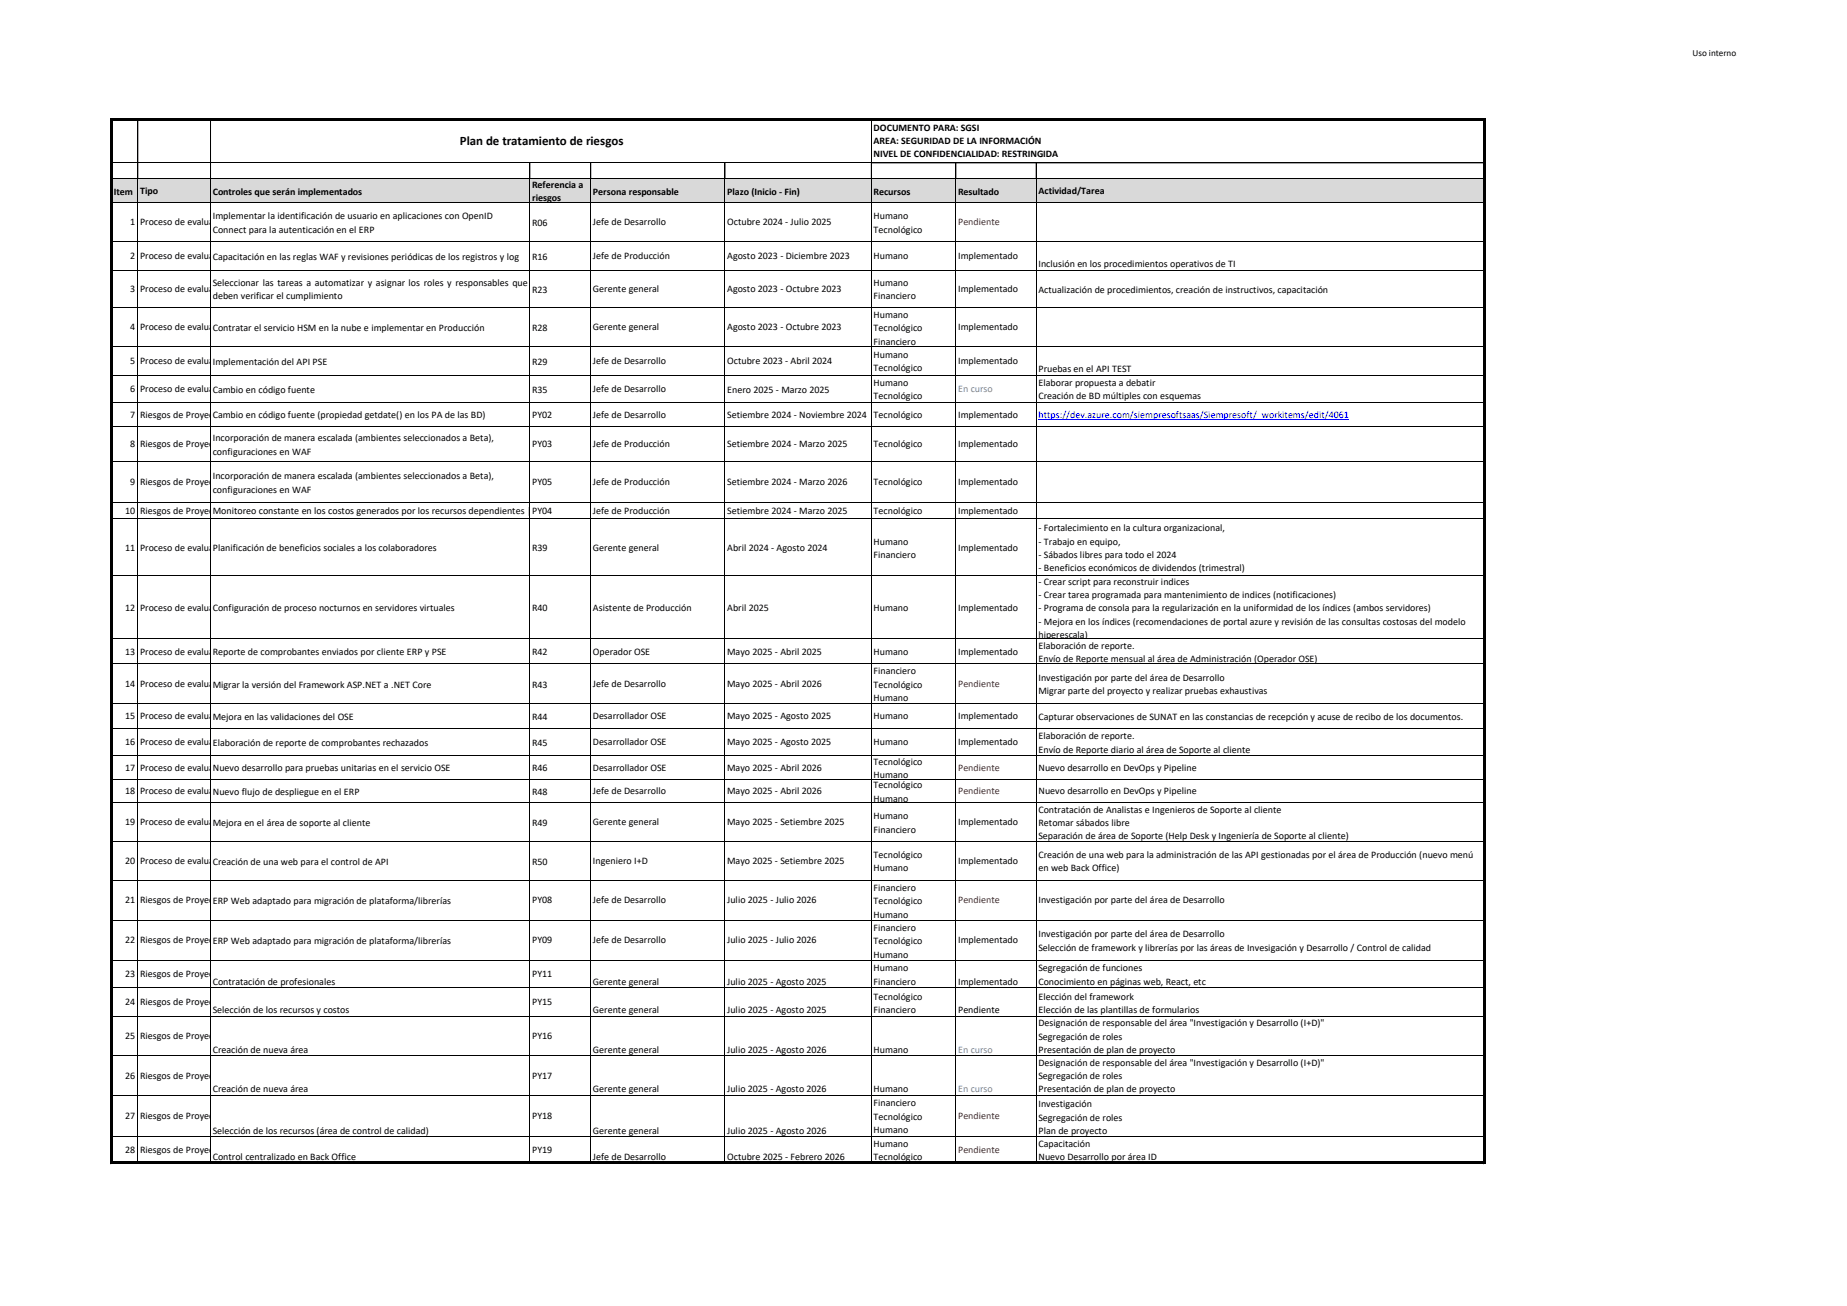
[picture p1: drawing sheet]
<svg xmlns="http://www.w3.org/2000/svg" width="297mm" height="210mm" viewBox="0 0 297 210" stroke-linecap="round" stroke-linejoin="round" font-family="sans-serif">
<defs><g id="words">
<text font-size="2.1" x="74" y="23.2">Plan de tratamiento de riesgos</text>
<g font-size="1.6">
<text x="140.5" y="21">DOCUMENTO PARA: SGSI</text>
<text x="140.5" y="23.2">AREA: SEGURIDAD DE LA INFORMACIÓN</text>
<text x="140.5" y="25.3">NIVEL DE CONFIDENCIALIDAD: RESTRINGIDA</text>
<text x="18.3" y="31.3">Item</text>
<text x="22.5" y="31.2">Tipo</text>
<text x="34.2" y="31.3">Controles que serán implementados</text>
<text x="34.2" y="35.3">Implementar la identificación de usuario en aplicaciones con OpenID</text>
<text x="85.6" y="30.2">Referencia a</text>
<text x="85.6" y="32.4">riesgos</text>
<text x="95.4" y="31.3">Persona responsable</text>
<text x="116.9" y="31.3">Plazo (Inicio - Fin)</text>
<text x="140.5" y="31.3">Recursos</text>
<text x="140.5" y="35.3">Humano</text>
<text x="154.1" y="31.3">Resultado</text>
<text x="167" y="31.2">Actividad/Tarea</text>
<text x="21" y="36.2">1</text>
<text x="21" y="41.7">2</text>
<text x="22.5" y="36.2">Proceso de evaluación de riesgos</text>
<text x="22.5" y="41.7">Proceso de evaluación de riesgos</text>
<text x="34.2" y="37.4">Connect para la autenticación en el ERP</text>
<text x="34.2" y="41.8">Capacitación en las reglas WAF y revisiones periódicas de los registros y log</text>
<text x="85.6" y="36.3">R06</text>
<text x="85.6" y="41.8">R16</text>
<text x="95.4" y="36.2">Jefe de Desarrollo</text>
<text x="95.4" y="41.7">Jefe de Producción</text>
<text x="116.9" y="36.2">Octubre 2024 - Julio 2025</text>
<text x="116.9" y="41.7">Agosto 2023 - Diciembre 2023</text>
<text x="140.5" y="37.4">Tecnológico</text>
<text x="140.5" y="41.7">Humano</text>
<text x="154.1" y="41.7">Implementado</text>
<text x="21" y="47">3</text>
<text x="22.5" y="47">Proceso de evaluación de riesgos</text>
<text x="34.2" y="46">Seleccionar las tareas a automatizar y asignar los roles y responsables que</text>
<text x="85.6" y="47">R23</text>
<text x="95.4" y="47">Gerente general</text>
<text x="116.9" y="47">Agosto 2023 - Octubre 2023</text>
<text x="140.5" y="46">Humano</text>
<text x="154.1" y="47">Implementado</text>
<text x="167" y="43">Inclusión en los procedimientos operativos de TI</text>
<text x="167" y="47">Actualización de procedimientos, creación de instructivos, capacitación</text>
<text x="21" y="53.1">4</text>
<text x="22.5" y="53.1">Proceso de evaluación de riesgos</text>
<text x="34.2" y="48.1">deben verificar el cumplimiento</text>
<text x="34.2" y="53.2">Contratar el servicio HSM en la nube e implementar en Producción</text>
<text x="85.6" y="53.2">R28</text>
<text x="95.4" y="53.1">Gerente general</text>
<text x="116.9" y="53.1">Agosto 2023 - Octubre 2023</text>
<text x="140.5" y="48.1">Financiero</text>
<text x="140.5" y="51.1">Humano</text>
<text x="140.5" y="53.3">Tecnológico</text>
<text x="154.1" y="53.1">Implementado</text>
<text x="21" y="58.6">5</text>
<text x="22.5" y="58.6">Proceso de evaluación de riesgos</text>
<text x="34.2" y="58.7">Implementación del API PSE</text>
<text x="85.6" y="58.7">R29</text>
<text x="95.4" y="58.6">Jefe de Desarrollo</text>
<text x="116.9" y="58.6">Octubre 2023 - Abril 2024</text>
<text x="140.5" y="55.4">Financiero</text>
<text x="140.5" y="57.6">Humano</text>
<text x="140.5" y="59.7">Tecnológico</text>
<text x="154.1" y="58.6">Implementado</text>
<text x="167" y="59.9">Pruebas en el API TEST</text>
<text x="21" y="63">6</text>
<text x="22.5" y="63">Proceso de evaluación de riesgos</text>
<text x="34.2" y="63.1">Cambio en código fuente</text>
<text x="85.6" y="63.1">R35</text>
<text x="95.4" y="63">Jefe de Desarrollo</text>
<text x="116.9" y="63.1">Enero 2025 - Marzo 2025</text>
<text x="140.5" y="62.1">Humano</text>
<text x="140.5" y="64.2">Tecnológico</text>
<text x="167" y="62.1">Elaborar propuesta a debatir</text>
<text x="167" y="64.2">Creación de BD múltiples con esquemas</text>
<text x="21" y="67.2">7</text>
<text x="21" y="71.9">8</text>
<text x="22.5" y="67.2">Riesgos de Proyectos</text>
<text x="22.5" y="71.9">Riesgos de Proyectos</text>
<text x="34.2" y="67.3">Cambio en código fuente (propiedad getdate() en los PA de las BD)</text>
<text x="34.2" y="71">Incorporación de manera escalada (ambientes seleccionados a Beta),</text>
<text x="85.6" y="67.2">PY02</text>
<text x="85.6" y="71.9">PY03</text>
<text x="95.4" y="67.2">Jefe de Desarrollo</text>
<text x="95.4" y="71.9">Jefe de Producción</text>
<text x="116.9" y="67.2">Setiembre 2024 - Noviembre 2024</text>
<text x="116.9" y="71.9">Setiembre 2024 - Marzo 2025</text>
<text x="140.5" y="67.2">Tecnológico</text>
<text x="140.5" y="71.9">Tecnológico</text>
<text x="154.1" y="67.2">Implementado</text>
<text x="154.1" y="71.9">Implementado</text>
<text x="34.2" y="73.1">configuraciones en WAF</text>
<text x="34.2" y="77.1">Incorporación de manera escalada (ambientes seleccionados a Beta),</text>
<text x="20.2" y="82.6">10</text>
<text x="21" y="78">9</text>
<text x="22.5" y="78">Riesgos de Proyectos</text>
<text x="22.5" y="82.6">Riesgos de Proyectos</text>
<text x="34.2" y="79.2">configuraciones en WAF</text>
<text x="34.2" y="82.6">Monitoreo constante en los costos generados por los recursos dependientes | Revisión de equivalencias en los costos de recursos</text>
<text x="85.6" y="78">PY05</text>
<text x="85.6" y="82.6">PY04</text>
<text x="95.4" y="78">Jefe de Producción</text>
<text x="95.4" y="82.6">Jefe de Producción</text>
<text x="116.9" y="78">Setiembre 2024 - Marzo 2026</text>
<text x="116.9" y="82.6">Setiembre 2024 - Marzo 2025</text>
<text x="140.5" y="78">Tecnológico</text>
<text x="140.5" y="82.6">Tecnológico</text>
<text x="154.1" y="78">Implementado</text>
<text x="154.1" y="82.6">Implementado</text>
<text x="20.2" y="88.5">11</text>
<text x="22.5" y="88.5">Proceso de evaluación de riesgos</text>
<text x="34.2" y="88.6">Planificación de beneficios sociales a los colaboradores</text>
<text x="85.6" y="88.6">R39</text>
<text x="95.4" y="88.5">Gerente general</text>
<text x="116.9" y="88.5">Abril 2024 - Agosto 2024</text>
<text x="140.5" y="87.6">Humano</text>
<text x="140.5" y="89.7">Financiero</text>
<text x="154.1" y="88.5">Implementado</text>
<text x="167" y="85.4">- Fortalecimiento en la cultura organizacional,</text>
<text x="167" y="87.6">- Trabajo en equipo,</text>
<text x="167" y="89.7">- Sábados libres para todo el 2024</text>
<text x="167" y="91.9">- Beneficios económicos de dividendos (trimestral)</text>
<text x="167" y="94">- Crear script para reconstruir indices</text>
<text x="20.2" y="98.2">12</text>
<text x="22.5" y="98.2">Proceso de evaluación de riesgos</text>
<text x="34.2" y="98.3">Configuración de proceso nocturnos en servidores virtuales</text>
<text x="85.6" y="98.3">R40</text>
<text x="95.4" y="98.2">Asistente de Producción</text>
<text x="116.9" y="98.3">Abril 2025</text>
<text x="140.5" y="98.3">Humano</text>
<text x="154.1" y="98.2">Implementado</text>
<text x="167" y="96.2">- Crear tarea programada para mantenimiento de indices (notificaciones)</text>
<text x="167" y="98.3">- Programa de consola para la regularización en la uniformidad de los índices (ambos servidores)</text>
<text x="167" y="100.5">- Mejora en los índices (recomendaciones de portal azure y revisión de las consultas costosas del modelo</text>
<text x="20.2" y="105.3">13</text>
<text x="22.5" y="105.3">Proceso de evaluación de riesgos</text>
<text x="34.2" y="105.3">Reporte de comprobantes enviados por cliente ERP y PSE</text>
<text x="85.6" y="105.3">R42</text>
<text x="95.4" y="105.3">Operador OSE</text>
<text x="116.9" y="105.3">Mayo 2025 - Abril 2025</text>
<text x="140.5" y="105.3">Humano</text>
<text x="154.1" y="105.3">Implementado</text>
<text x="167" y="102.6">hiperescala)</text>
<text x="167" y="104.3">Elaboración de reporte.</text>
<text x="167" y="106.4">Envío de Reporte mensual al área de Administración (Operador OSE)</text>
<text x="20.2" y="110.5">14</text>
<text x="22.5" y="110.5">Proceso de evaluación de riesgos</text>
<text x="34.2" y="110.6">Migrar la versión del Framework ASP.NET a .NET Core</text>
<text x="85.6" y="110.6">R43</text>
<text x="95.4" y="110.5">Jefe de Desarrollo</text>
<text x="116.9" y="110.5">Mayo 2025 - Abril 2026</text>
<text x="140.5" y="108.4">Financiero</text>
<text x="140.5" y="110.6">Tecnológico</text>
<text x="140.5" y="112.8">Humano</text>
<text x="167" y="109.5">Investigación por parte del área de Desarrollo</text>
<text x="167" y="111.7">Migrar parte del proyecto y realizar pruebas exhaustivas</text>
<text x="20.2" y="115.7">15</text>
<text x="20.2" y="119.9">16</text>
<text x="22.5" y="115.7">Proceso de evaluación de riesgos</text>
<text x="22.5" y="119.9">Proceso de evaluación de riesgos</text>
<text x="34.2" y="115.8">Mejora en las validaciones del OSE</text>
<text x="34.2" y="120">Elaboración de reporte de comprobantes rechazados</text>
<text x="85.6" y="115.8">R44</text>
<text x="85.6" y="120">R45</text>
<text x="95.4" y="115.7">Desarrollador OSE</text>
<text x="95.4" y="119.9">Desarrollador OSE</text>
<text x="116.9" y="115.7">Mayo 2025 - Agosto 2025</text>
<text x="116.9" y="119.9">Mayo 2025 - Agosto 2025</text>
<text x="140.5" y="115.7">Humano</text>
<text x="140.5" y="119.9">Humano</text>
<text x="154.1" y="115.7">Implementado</text>
<text x="154.1" y="119.9">Implementado</text>
<text x="167" y="115.8">Capturar observaciones de SUNAT en las constancias de recepción y acuse de recibo de los documentos.</text>
<text x="167" y="118.9">Elaboración de reporte.</text>
<text x="20.2" y="123.9">17</text>
<text x="22.5" y="123.9">Proceso de evaluación de riesgos</text>
<text x="34.2" y="124.1">Nuevo desarrollo para pruebas unitarias en el servicio OSE</text>
<text x="85.6" y="124.1">R46</text>
<text x="95.4" y="123.9">Desarrollador OSE</text>
<text x="116.9" y="123.9">Mayo 2025 - Abril 2026</text>
<text x="140.5" y="123">Tecnológico</text>
<text x="140.5" y="125.2">Humano</text>
<text x="167" y="121.1">Envío de Reporte diario al área de Soporte al cliente</text>
<text x="167" y="123.9">Nuevo desarrollo en DevOps y Pipeline</text>
<text x="20.2" y="127.7">18</text>
<text x="22.5" y="127.7">Proceso de evaluación de riesgos</text>
<text x="34.2" y="127.8">Nuevo flujo de despliegue en el ERP</text>
<text x="85.6" y="127.8">R48</text>
<text x="95.4" y="127.7">Jefe de Desarrollo</text>
<text x="116.9" y="127.7">Mayo 2025 - Abril 2026</text>
<text x="140.5" y="126.8">Tecnológico</text>
<text x="140.5" y="128.9">Humano</text>
<text x="140.5" y="131.7">Humano</text>
<text x="167" y="127.7">Nuevo desarrollo en DevOps y Pipeline</text>
<text x="167" y="130.7">Contratación de Analistas e Ingenieros de Soporte al cliente</text>
<text x="20.2" y="132.7">19</text>
<text x="22.5" y="132.7">Proceso de evaluación de riesgos</text>
<text x="34.2" y="132.8">Mejora en el área de soporte al cliente</text>
<text x="85.6" y="132.8">R49</text>
<text x="95.4" y="132.7">Gerente general</text>
<text x="116.9" y="132.7">Mayo 2025 - Setiembre 2025</text>
<text x="140.5" y="133.9">Financiero</text>
<text x="140.5" y="137.9">Tecnológico</text>
<text x="154.1" y="132.7">Implementado</text>
<text x="167" y="132.8">Retomar sábados libre</text>
<text x="167" y="135">Separación de área de Soporte (Help Desk y Ingeniería de Soporte al cliente)</text>
<text x="167" y="137.9">Creación de una web para la administración de las API gestionadas por el área de Producción (nuevo menú</text>
<text x="20.2" y="138.9">20</text>
<text x="22.5" y="138.9">Proceso de evaluación de riesgos</text>
<text x="34.2" y="139">Creación de una web para el control de API</text>
<text x="85.6" y="139">R50</text>
<text x="95.4" y="138.9">Ingeniero I+D</text>
<text x="116.9" y="138.9">Mayo 2025 - Setiembre 2025</text>
<text x="140.5" y="140.1">Humano</text>
<text x="140.5" y="143.2">Financiero</text>
<text x="154.1" y="138.9">Implementado</text>
<text x="167" y="140.1">en web Back Office)</text>
<text x="20.2" y="145.3">21</text>
<text x="22.5" y="145.3">Riesgos de Proyectos</text>
<text x="34.2" y="145.4">ERP Web adaptado para migración de plataforma/librerías</text>
<text x="85.6" y="145.3">PY08</text>
<text x="95.4" y="145.3">Jefe de Desarrollo</text>
<text x="116.9" y="145.3">Julio 2025 - Julio 2026</text>
<text x="140.5" y="145.4">Tecnológico</text>
<text x="140.5" y="147.6">Humano</text>
<text x="140.5" y="149.7">Financiero</text>
<text x="167" y="145.3">Investigación por parte del área de Desarrollo</text>
<text x="20.2" y="151.7">22</text>
<text x="22.5" y="151.7">Riesgos de Proyectos</text>
<text x="34.2" y="151.8">ERP Web adaptado para migración de plataforma/librerías</text>
<text x="85.6" y="151.7">PY09</text>
<text x="95.4" y="151.7">Jefe de Desarrollo</text>
<text x="116.9" y="151.7">Julio 2025 - Julio 2026</text>
<text x="140.5" y="151.8">Tecnológico</text>
<text x="140.5" y="154">Humano</text>
<text x="154.1" y="151.7">Implementado</text>
<text x="167" y="150.7">Investigación por parte del área de Desarrollo</text>
<text x="167" y="152.9">Selección de framework y librerías por las áreas de Invesigación y Desarrollo / Control de calidad</text>
<text x="20.2" y="157.1">23</text>
<text x="20.2" y="161.6">24</text>
<text x="22.5" y="157.1">Riesgos de Proyectos</text>
<text x="22.5" y="161.6">Riesgos de Proyectos</text>
<text x="34.2" y="158.4">Contratación de profesionales</text>
<text x="85.6" y="157.1">PY11</text>
<text x="85.6" y="161.6">PY15</text>
<text x="95.4" y="158.4">Gerente general</text>
<text x="116.9" y="158.4">Julio 2025 - Agosto 2025</text>
<text x="140.5" y="156.2">Humano</text>
<text x="140.5" y="158.4">Financiero</text>
<text x="140.5" y="160.8">Tecnológico</text>
<text x="154.1" y="158.4">Implementado</text>
<text x="167" y="156.2">Segregación de funciones</text>
<text x="167" y="158.4">Conocimiento en páginas web, React, etc</text>
<text x="167" y="160.8">Elección del framework</text>
<text x="20.2" y="167.1">25</text>
<text x="22.5" y="167.1">Riesgos de Proyectos</text>
<text x="34.2" y="163">Selección de los recursos y costos</text>
<text x="85.6" y="167.1">PY16</text>
<text x="95.4" y="163">Gerente general</text>
<text x="116.9" y="163">Julio 2025 - Agosto 2025</text>
<text x="140.5" y="163">Financiero</text>
<text x="154.1" y="163">Pendiente</text>
<text x="167" y="163">Elección de las plantillas de formularios</text>
<text x="167" y="165">Designación de responsable del área &quot;Investigación y Desarrollo (I+D)&quot;</text>
<text x="167" y="167.2">Segregación de roles</text>
<text x="20.2" y="173.5">26</text>
<text x="22.5" y="173.5">Riesgos de Proyectos</text>
<text x="34.2" y="169.3">Creación de nueva área</text>
<text x="85.6" y="173.5">PY17</text>
<text x="95.4" y="169.3">Gerente general</text>
<text x="116.9" y="169.3">Julio 2025 - Agosto 2026</text>
<text x="140.5" y="169.3">Humano</text>
<text x="167" y="169.3">Presentación de plan de proyecto</text>
<text x="167" y="171.4">Designación de responsable del área &quot;Investigación y Desarrollo (I+D)&quot;</text>
<text x="167" y="173.5">Segregación de roles</text>
<text x="20.2" y="180">27</text>
<text x="22.5" y="180">Riesgos de Proyectos</text>
<text x="34.2" y="175.7">Creación de nueva área</text>
<text x="85.6" y="180">PY18</text>
<text x="95.4" y="175.7">Gerente general</text>
<text x="116.9" y="175.7">Julio 2025 - Agosto 2026</text>
<text x="140.5" y="175.7">Humano</text>
<text x="140.5" y="177.9">Financiero</text>
<text x="167" y="175.7">Presentación de plan de proyecto</text>
<text x="167" y="178">Investigación</text>
<text x="20.2" y="185.4">28</text>
<text x="22.5" y="185.4">Riesgos de Proyectos</text>
<text x="34.2" y="182.4">Selección de los recursos (área de control de calidad)</text>
<text x="85.6" y="185.4">PY19</text>
<text x="95.4" y="182.4">Gerente general</text>
<text x="116.9" y="182.4">Julio 2025 - Agosto 2026</text>
<text x="140.5" y="180.1">Tecnológico</text>
<text x="140.5" y="182.2">Humano</text>
<text x="140.5" y="184.4">Humano</text>
<text x="167" y="180.2">Segregación de roles</text>
<text x="167" y="182.4">Plan de proyecto</text>
<text x="167" y="184.4">Capacitación</text>
<text x="34.2" y="186.6">Control centralizado en Back Office</text>
<text x="95.4" y="186.6">Jefe de Desarrollo</text>
<text x="116.9" y="186.6">Octubre 2025 - Febrero 2026</text>
<text x="140.5" y="186.6">Tecnológico</text>
<text x="167" y="186.6">Nuevo Desarrollo por área ID</text>
</g>
<g font-size="1.6" fill="#9c0006">
<text x="154.1" y="36.2">Pendiente</text>
<text x="154.1" y="110.5">Pendiente</text>
<text x="154.1" y="123.9">Pendiente</text>
<text x="154.1" y="127.7">Pendiente</text>
<text x="154.1" y="145.3">Pendiente</text>
<text x="154.1" y="180">Pendiente</text>
<text x="154.1" y="185.4">Pendiente</text>
</g>
<g font-size="1.6" fill="#4f81bd">
<text x="154.1" y="63">En curso</text>
<text x="154.1" y="169.3">En curso</text>
<text x="154.1" y="175.7">En curso</text>
</g>
<text font-size="1.6" fill="#00f" x="167" y="67.3">https://dev.azure.com/siempresoftsaas/Siempresoft/_workitems/edit/4061</text>
<text font-size="1.5" x="272.2" y="9">Uso interno</text>
</g></defs>
<path d="M18.1 28.8h220.5v3.8h-220.5z" fill-rule="evenodd" fill="#d9d9d9"/>
<path d="M167 67.5h49.9" fill="none" stroke="#00f" stroke-width=".16"/>
<g fill="none" stroke="#000" stroke-width=".16">
<path d="M22.2 19.3v6.8M33.9 19.3v6.8M140.1 19.3v6.8M238.6 19.1v168M238.7 19.3v9.4M238.9 19.1h-221.1v168M18.1 26.2h220.7M18.1 28.8h148.5M18.1 32.5h220.7M18.1 38.9h220.7M22.2 26.3v2.4M22.2 28.8v3.7"/>
<path d="M22.2 32.6v154.5M33.9 28.8v3.7M33.9 32.6v154.5M33.9 26.3v2.4M85.2 28.8v3.7M85.2 32.6v154.5M85.2 26.3v2.4M95 26.3v2.4M95 28.8v3.7M95 32.6v154.5M116.6 28.8v3.7M116.6 32.6v154.5"/>
<path d="M116.6 26.3v2.4M140.1 26.3v2.4M140.1 28.8v3.7M140.1 32.6v154.5M153.7 26.2v2.5M153.7 28.8v3.7M153.7 32.6v154.5M166.6 26.2v160.9M166.7 28.8h72.1M238.7 28.8v158.3M18.1 43.4h220.7M18.1 49.4h220.7"/>
<path d="M18.1 55.8h220.7M18.1 60.3h220.7M18.1 64.7h220.7M18.1 68.6h220.7M18.1 74.2h220.7M18.1 80.8h220.7M18.1 83.4h220.7M18.1 92.6h220.7M18.1 102.7h220.7M18.1 106.7h220.7M18.1 113.2h220.7M18.1 117.1h220.7"/>
<path d="M18.1 121.5h220.7M18.1 125.3h220.7M18.1 129.1h220.7M18.1 135.3h220.7M18.1 141.5h220.7M18.1 148h220.7M18.1 154.4h220.7M18.1 158.8h220.7M18.1 163.4h220.7M18.1 169.8h220.7M18.1 176.1h220.7M17.8 186.8h221.1"/>
<path d="M18.1 182.8h220.7M18.1 187h220.7"/>
</g>
<path d="M17.8 19.2h221.1M17.9 19v168.1M238.7 19v168.1M17.8 187h221.1" fill="none" stroke="#000" stroke-width=".34"/>
<use href="#words"/>
</svg>
